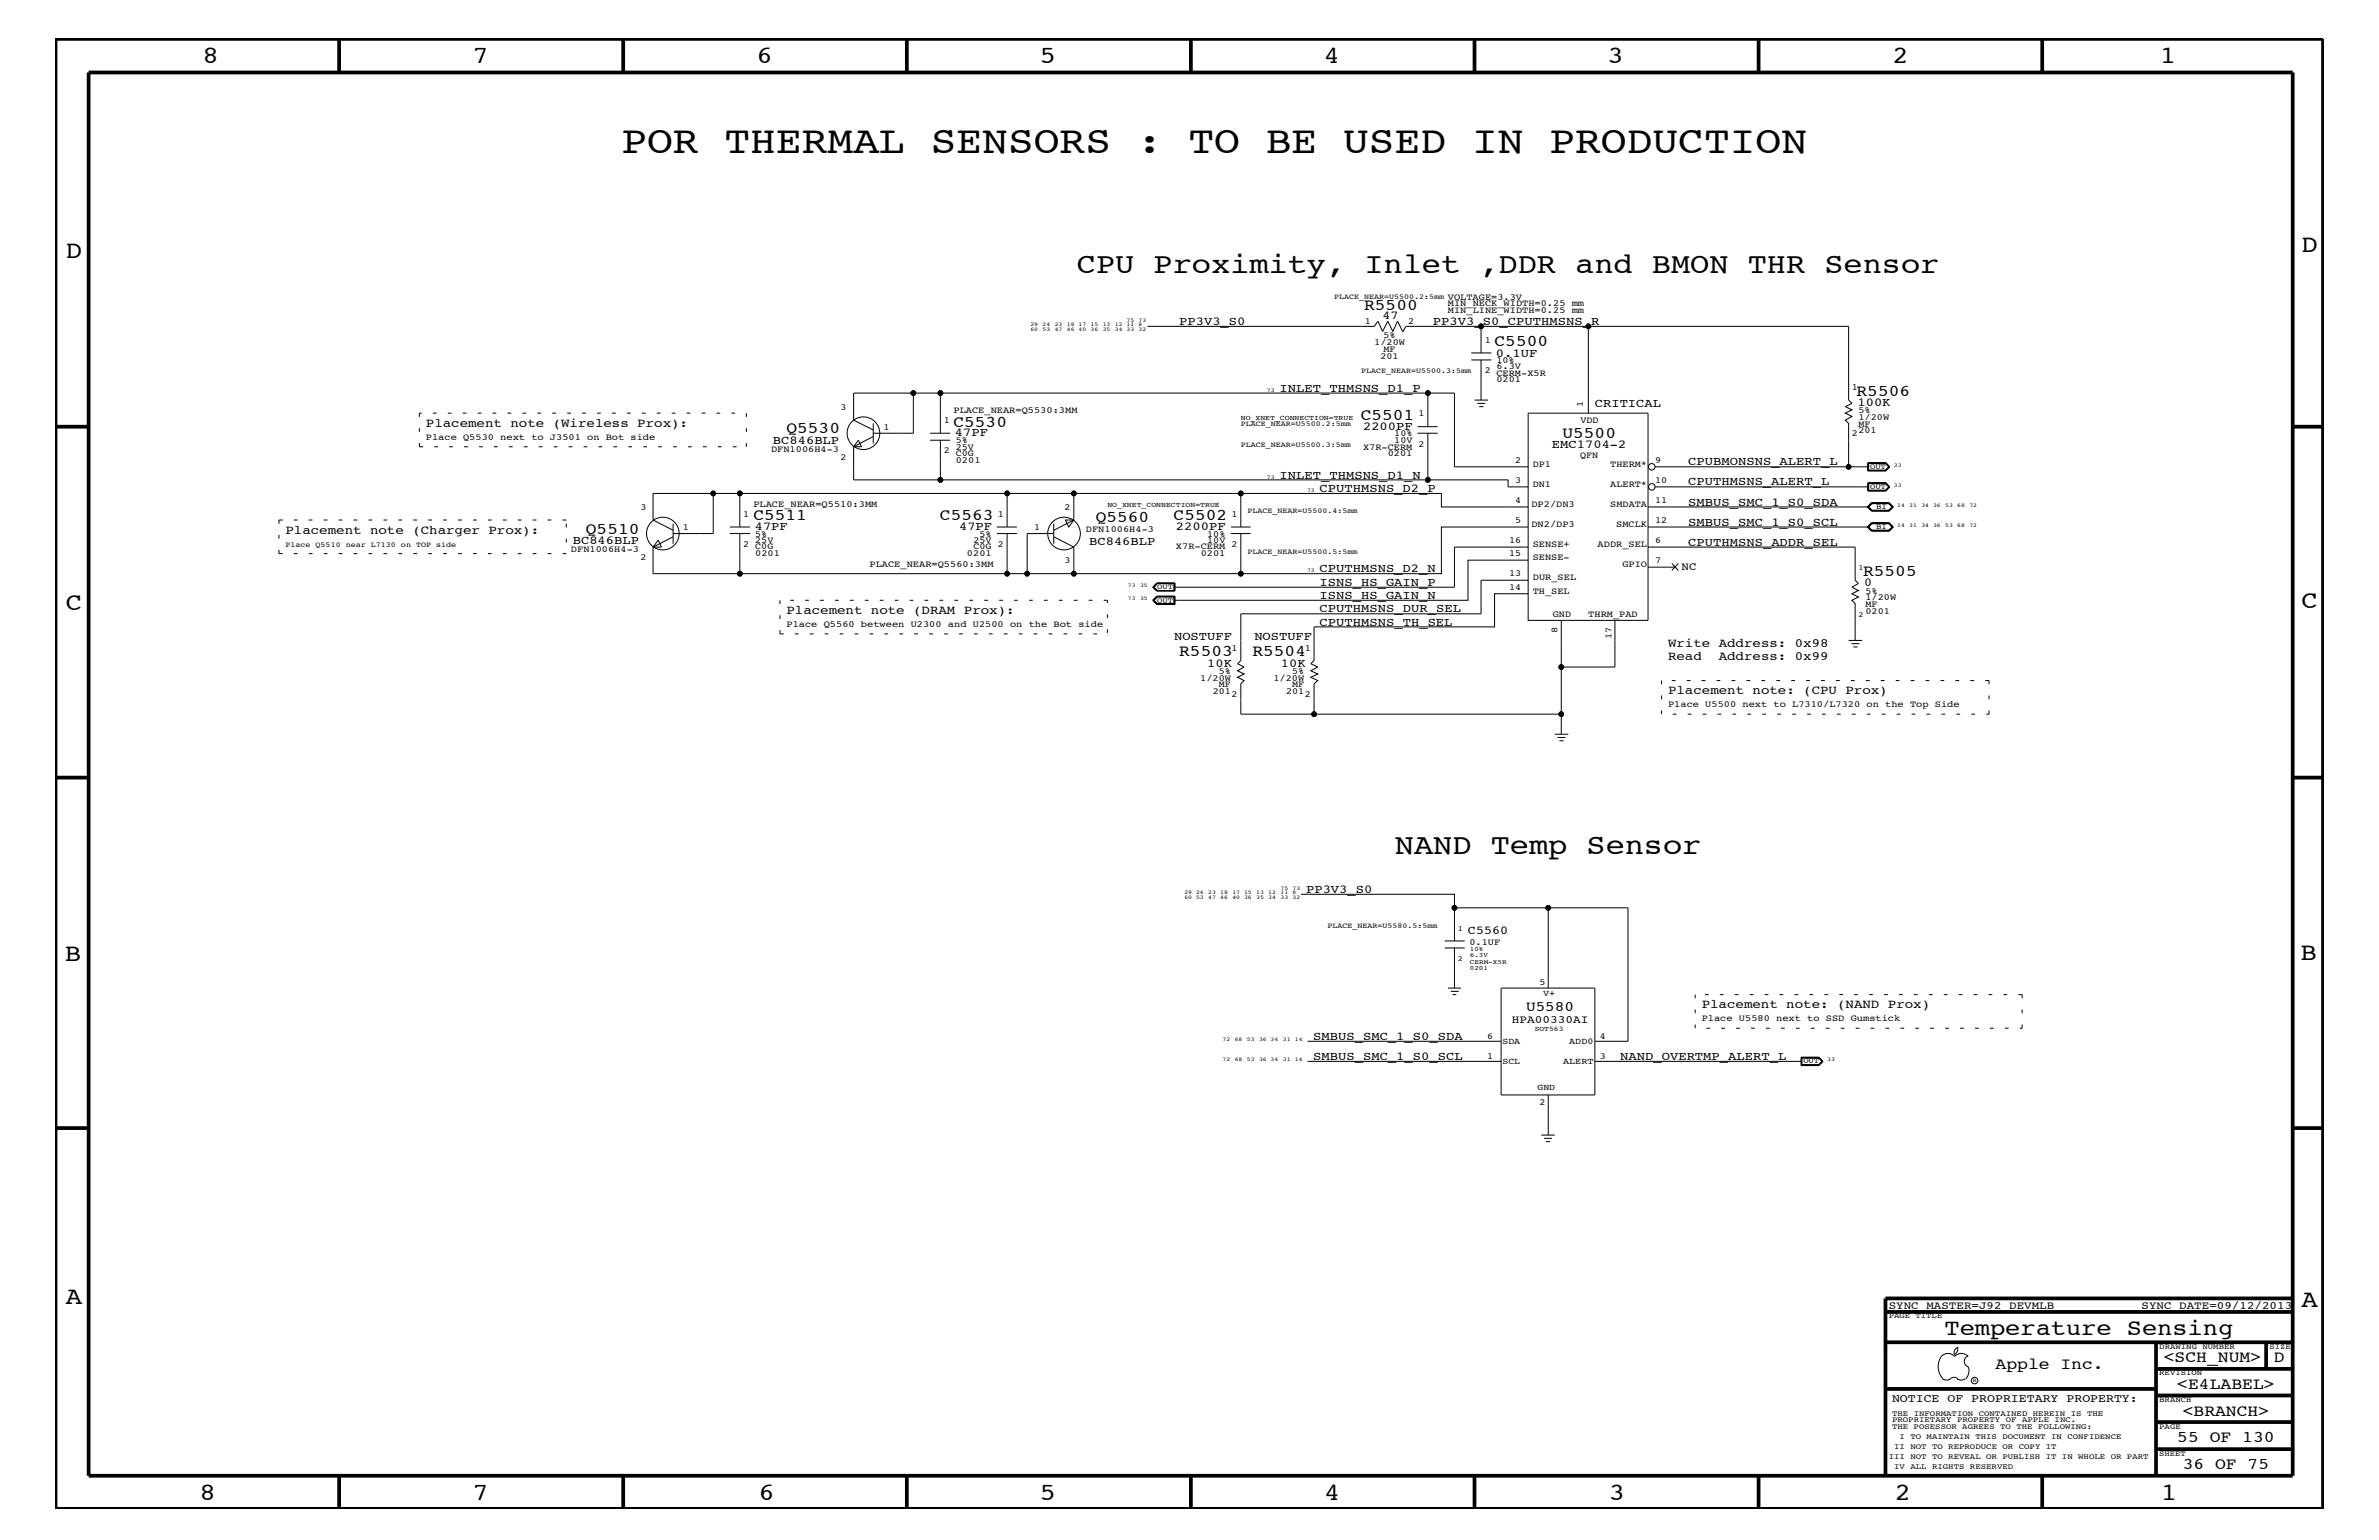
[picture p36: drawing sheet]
<svg xmlns="http://www.w3.org/2000/svg" width="432mm" height="279mm" viewBox="0 0 432 279" stroke-linecap="round" stroke-linejoin="round" font-family="sans-serif">
<defs><g id="words">
<text font-size="7" x="112.8" y="27.7">POR THERMAL SENSORS : TO BE USED IN PRODUCTION</text>
<g font-size="5.2">
<text x="195.5" y="49.6">CPU Proximity, Inlet ,DDR and BMON THR Sensor</text>
<text x="253.2" y="155">NAND Temp Sensor</text>
</g>
<g font-size="4.5">
<text x="36.7" y="11.5">8</text>
<text x="85.8" y="11.5">7</text>
<text x="137.3" y="11.5">6</text>
<text x="188.7" y="11.5">5</text>
<text x="240.3" y="11.5">4</text>
<text x="291.8" y="11.5">3</text>
<text x="343.5" y="11.5">2</text>
<text x="392" y="11.5">1</text>
<text x="11.9" y="46.8">D</text>
<text x="417.7" y="45.7">D</text>
<text x="11.9" y="110.6">C</text>
<text x="417.7" y="110.4">C</text>
<text x="11.8" y="174.3">B</text>
<text x="417.6" y="174.2">B</text>
<text x="11.9" y="236.7">A</text>
<text x="417.7" y="237.1">A</text>
<text x="36.2" y="272.1">8</text>
<text x="85.8" y="272.1">7</text>
<text x="137.7" y="272.1">6</text>
<text x="188.7" y="272.1">5</text>
<text x="240.4" y="272.1">4</text>
<text x="292" y="272.1">3</text>
<text x="343.9" y="272.1">2</text>
<text x="392.2" y="272.1">1</text>
</g>
<text font-size="4.1" x="352.9" y="242.3">Temperature Sensing</text>
<g font-size="3">
<text x="247.6" y="56.2">R5500</text>
<text x="271.3" y="62.9">C5500</text>
<text x="337" y="71.8">R5506</text>
<text x="173.1" y="77.4">C5530</text>
<text x="247" y="76.2">C5501</text>
<text x="142.7" y="78.6">Q5530</text>
<text x="283.6" y="79.4">U5500</text>
<text x="136.7" y="94.3">C5511</text>
<text x="170.6" y="94.3">C5563</text>
<text x="198.9" y="94.8">Q5560</text>
<text x="213" y="94.3">C5502</text>
<text x="106.3" y="96.8">Q5510</text>
<text x="338.2" y="104.6">R5505</text>
<text x="214" y="119.1">R5503</text>
<text x="227.3" y="119.1">R5504</text>
<text x="362.2" y="248.4">Apple Inc.</text>
<text x="392.7" y="247.1">&lt;SCH_NUM&gt;</text>
<text x="395.2" y="252">&lt;E4LABEL&gt;</text>
<text x="412.7" y="247.1">D</text>
<text x="396.2" y="256.8">&lt;BRANCH&gt;</text>
<text x="395.2" y="261.6">55 OF 130</text>
<text x="396.2" y="266.6">36 OF 75</text>
</g>
<text font-size="2.6" x="277" y="183.5">U5580</text>
<g font-size="2.3">
<text x="77.3" y="77.4">Placement note (Wireless Prox):</text>
<text x="51.8" y="96.8">Placement note (Charger Prox):</text>
<text x="142.7" y="111.4">Placement note (DRAM Prox):</text>
<text x="302.8" y="119.8">Read</text>
<text x="302.8" y="117.4">Write Address: 0x98</text>
<text x="312" y="119.8">Address: 0x99</text>
<text x="302.8" y="125.9">Placement note: (CPU Prox)</text>
<text x="308.9" y="182.9">Placement note: (NAND Prox)</text>
</g>
<g font-size="2.2">
<text x="214" y="59">PP3V3_S0</text>
<text x="250.9" y="57.9">47</text>
<text x="260.1" y="59">PP3V3_S0_CPUTHMSNS_R</text>
<text x="271.5" y="64.7">0.1UF</text>
<text x="232.2" y="71.1">INLET_THMSNS_D1_P</text>
<text x="289.5" y="73.8">CRITICAL</text>
<text x="337.1" y="73.7">100K</text>
<text x="140.3" y="80.5">BC846BLP</text>
<text x="173.3" y="79.2">47PF</text>
<text x="247.4" y="78">2200PF</text>
<text x="281.7" y="81.3">EMC1704-2</text>
<text x="232.2" y="86.9">INLET_THMSNS_D1_N</text>
<text x="239.5" y="89.3">CPUTHMSNS_D2_P</text>
<text x="306.4" y="88.1">CPUTHMSNS_ALERT_L</text>
<text x="306.4" y="84.4">CPUBMONSNS_ALERT_L</text>
<text x="306.4" y="91.7">SMBUS_SMC_1_S0_SDA</text>
<text x="306.4" y="95.4">SMBUS_SMC_1_S0_SCL</text>
<text x="104" y="98.7">BC846BLP</text>
<text x="137" y="96.2">47PF</text>
<text x="174.1" y="96.2">47PF</text>
<text x="197.7" y="98.8">BC846BLP</text>
<text x="213.4" y="96.2">2200PF</text>
<text x="306.4" y="99">CPUTHMSNS_ADDR_SEL</text>
<text x="239.5" y="106.3">ISNS_HS_GAIN_P</text>
<text x="239.5" y="103.8">CPUTHMSNS_D2_N</text>
<text x="338.3" y="106.4">0</text>
<text x="239.5" y="111.1">CPUTHMSNS_DUR_SEL</text>
<text x="239.5" y="108.7">ISNS_HS_GAIN_N</text>
<text x="239.5" y="113.6">CPUTHMSNS_TH_SEL</text>
<text x="213.1" y="116.2">NOSTUFF</text>
<text x="227.7" y="116.2">NOSTUFF</text>
<text x="219.1" y="120.9">10K</text>
<text x="232.5" y="120.9">10K</text>
<text x="237.1" y="162">PP3V3_S0</text>
<text x="266.4" y="169.5">C5560</text>
<text x="238.3" y="188.7">SMBUS_SMC_1_S0_SDA</text>
<text x="238.3" y="192.3">SMBUS_SMC_1_S0_SCL</text>
<text x="294" y="192.3">NAND_OVERTMP_ALERT_L</text>
</g>
<text font-size="2.1" x="343.4" y="254.4">NOTICE OF PROPRIETARY PROPERTY:</text>
<g font-size="2">
<text x="305.2" y="103.5">NC</text>
<text x="274.4" y="185.5">HPA00330AI</text>
<text x="342.8" y="237.4">SYNC_MASTER=J92_DEVMLB</text>
<text x="388.7" y="237.4">SYNC_DATE=09/12/2013</text>
</g>
<g font-size="1.7">
<text x="247.7" y="58.9">1</text>
<text x="255.6" y="58.9">2</text>
<text x="262.8" y="54.4">VOLTAGE=3.3V</text>
<text x="262.8" y="55.6">MIN_NECK_WIDTH=0.25 mm</text>
<text x="262.8" y="56.8">MIN_LINE_WIDTH=0.25 mm</text>
<text x="249.4" y="62.6">1/20W</text>
<text x="250.6" y="65.1">201</text>
<text x="251.1" y="61.4">5%</text>
<text x="251.1" y="63.9">MF</text>
<text x="269.5" y="62.3">1</text>
<text x="271.6" y="65.9">10%</text>
<text x="269.5" y="67.7">2</text>
<text x="271.6" y="68.2">CERM-X5R</text>
<text x="271.6" y="67">6.3V</text>
<text x="271.6" y="69.4">0201</text>
<text x="336.1" y="70.7">1</text>
<text x="152.6" y="74.4">3</text>
<text x="171.3" y="76.8">1</text>
<text x="173.1" y="75">PLACE_NEAR=Q5530:3MM</text>
<text x="257.5" y="75.6">1</text>
<text x="286.9" y="76.8">VDD</text>
<text x="287.3" y="73.8" transform="rotate(-90 287.3 73.8)">1</text>
<text x="337.3" y="76.2">1/20W</text>
<text x="337.3" y="75">5%</text>
<text x="337.3" y="77.4">MF</text>
<text x="77.3" y="79.9">Place Q5530 next to J3501 on Bot side</text>
<text x="140" y="82">DFN1006H4-3</text>
<text x="152.6" y="83.5">2</text>
<text x="160.4" y="78">1</text>
<text x="171.3" y="82.2">2</text>
<text x="173.5" y="83.9">0201</text>
<text x="173.5" y="80.5">5%</text>
<text x="173.5" y="81.6">25V</text>
<text x="173.5" y="82.7">C0G</text>
<text x="247.4" y="81.6">X7R-CERM</text>
<text x="251.9" y="82.7">0201</text>
<text x="253.1" y="80.3">10V</text>
<text x="253.1" y="79.2">10%</text>
<text x="257.5" y="81.1">2</text>
<text x="275" y="83.9">2</text>
<text x="286.8" y="83.1">QFN</text>
<text x="300.4" y="83.9">9</text>
<text x="336.1" y="79.2">2</text>
<text x="337.3" y="78.6">201</text>
<text x="275" y="87.6">3</text>
<text x="278.2" y="84.7">DP1</text>
<text x="278.2" y="88.3">DN1</text>
<text x="292.3" y="84.7">THERM*</text>
<text x="292.3" y="88.3">ALERT*</text>
<text x="300.4" y="87.6">10</text>
<text x="116.2" y="92.6">3</text>
<text x="134.9" y="93.8">1</text>
<text x="136.7" y="92">PLACE_NEAR=Q5510:3MM</text>
<text x="181.1" y="93.8">1</text>
<text x="193.2" y="92.6">2</text>
<text x="223.5" y="93.8">1</text>
<text x="275" y="94.9">5</text>
<text x="275" y="91.2">4</text>
<text x="278" y="95.6">DN2/DP3</text>
<text x="278" y="92">DP2/DN3</text>
<text x="292.3" y="92">SMDATA</text>
<text x="293.4" y="95.6">SMCLK</text>
<text x="300.4" y="94.9">12</text>
<text x="300.4" y="91.2">11</text>
<text x="103.6" y="100.2">DFN1006H4-3</text>
<text x="116.2" y="101.6">2</text>
<text x="124" y="96.2">1</text>
<text x="134.9" y="99.3">2 C0G</text>
<text x="137.1" y="98.5">25V</text>
<text x="137.1" y="97.4">5%</text>
<text x="137.1" y="101">0201</text>
<text x="175.5" y="101">0201</text>
<text x="176.7" y="99.7">C0G 2</text>
<text x="176.7" y="98.5">25V</text>
<text x="177.8" y="97.4">5%</text>
<text x="187.7" y="96.2">1</text>
<text x="197.1" y="96.5">DFN1006H4-3</text>
<text x="213.4" y="99.7">X7R-CERM 2</text>
<text x="217.9" y="101">0201</text>
<text x="219.1" y="97.4">10%</text>
<text x="219.1" y="98.5">10V</text>
<text x="273.9" y="101">15</text>
<text x="273.9" y="98.5">16</text>
<text x="278.2" y="101.6">SENSE-</text>
<text x="278.2" y="99.3">SENSE+</text>
<text x="290" y="99.3">ADDR_SEL</text>
<text x="300.4" y="98.5">6</text>
<text x="157.8" y="102.9">PLACE_NEAR=Q5560:3MM</text>
<text x="193.2" y="102.2">3</text>
<text x="273.9" y="104.6">13</text>
<text x="273.9" y="107">14</text>
<text x="278.2" y="105.3">DUR_SEL</text>
<text x="278.2" y="107.7">TH_SEL</text>
<text x="294.5" y="102.9">GPIO</text>
<text x="300.4" y="102.1">7</text>
<text x="338.6" y="107.7">5%</text>
<text x="142.7" y="113.7">Place Q5560 between U2300 and U2500 on the Bot side</text>
<text x="281.9" y="112">GND</text>
<text x="288.3" y="112">THRM_PAD</text>
<text x="338.6" y="108.9">1/20W</text>
<text x="338.6" y="111.4">0201</text>
<text x="338.6" y="110.2">MF</text>
<text x="223.5" y="118.1">1</text>
<text x="236.8" y="118.1">1</text>
<text x="282.7" y="114.8" transform="rotate(-90 282.7 114.8)">8</text>
<text x="292.5" y="115.9" transform="rotate(-90 292.5 115.9)">17</text>
<text x="217.8" y="123.5">1/20W</text>
<text x="220.1" y="125.9">201</text>
<text x="221.2" y="122.3">5%</text>
<text x="221.2" y="124.7">MF</text>
<text x="231.1" y="123.5">1/20W</text>
<text x="233.4" y="125.9">201</text>
<text x="234.5" y="124.7">MF</text>
<text x="234.5" y="122.3">5%</text>
<text x="223.5" y="126.5">2</text>
<text x="236.8" y="126.5">2</text>
<text x="302.8" y="128.3">Place U5500 next to L7310/L7320 on the Top Side</text>
<text x="266.7" y="171.4">0.1UF</text>
<text x="279.4" y="178.7">5</text>
<text x="308.9" y="185.3">Place U5580 next to SSD Gumstick</text>
<text x="269.9" y="188.6">6</text>
<text x="290.4" y="188.6">4</text>
<text x="269.9" y="192.2">1</text>
<text x="290.4" y="192.2">3</text>
<text x="279.4" y="200.4">2</text>
</g>
<g font-size="1.6">
<text x="280.1" y="180.7">V+</text>
<text x="272.7" y="189.4">SDA</text>
<text x="284.8" y="189.4">ADD0</text>
<text x="272.7" y="193.1">SCL</text>
<text x="279.1" y="197.8">GND</text>
<text x="283.7" y="193.1">ALERT</text>
</g>
<g font-size="1.4">
<text x="242.1" y="54.2">PLACE_NEAR=U5500.2:5mm</text>
<text x="247.1" y="67.7">PLACE_NEAR=U5500.3:5mm</text>
<text x="225.2" y="77.2">PLACE_NEAR=U5500.2:5mm</text>
<text x="225.2" y="81.1">PLACE_NEAR=U5500.3:5mm</text>
<text x="339.4" y="85">OUT</text>
<text x="339.4" y="88.7">OUT</text>
<text x="226.4" y="93">PLACE_NEAR=U5500.4:5mm</text>
<text x="340.5" y="92.3">BI</text>
<text x="340.5" y="96">BI</text>
<text x="51.8" y="99.3">Place Q5510 near L7130 on TOP side</text>
<text x="226.4" y="100.4">PLACE_NEAR=U5500.5:5mm</text>
<text x="210.1" y="106.9">OUT</text>
<text x="337.3" y="103.5">1</text>
<text x="210.1" y="109.3">OUT</text>
<text x="337.3" y="112">2</text>
<text x="241" y="168.3">PLACE_NEAR=U5580.5:5mm</text>
<text x="264.6" y="168.9">1</text>
<text x="264.6" y="174.4">2</text>
<text x="327.3" y="192.9">OUT</text>
<text x="342.8" y="239.2">PAGE TITLE</text>
<text x="391.9" y="244.7">DRAWING NUMBER</text>
<text x="411.9" y="244.7">SIZE</text>
<text x="391.9" y="249.5">REVISION</text>
<text x="343.4" y="256.8">THE INFORMATION CONTAINED HEREIN IS THE</text>
<text x="391.9" y="254.4">BRANCH</text>
<text x="343.4" y="258">PROPRIETARY PROPERTY OF APPLE INC.</text>
<text x="343.4" y="259.3">THE POSESSOR AGREES TO THE FOLLOWING:</text>
<text x="343.8" y="262.9">II NOT TO REPRODUCE OR COPY IT</text>
<text x="344.8" y="261.1">I TO MAINTAIN THIS DOCUMENT IN CONFIDENCE</text>
<text x="391.9" y="259.3">PAGE</text>
<text x="342.8" y="264.7">III NOT TO REVEAL OR PUBLISH IT IN WHOLE OR PART</text>
<text x="343.8" y="266.6">IV ALL RIGHTS RESERVED</text>
<text x="391.9" y="264.1">SHEET</text>
</g>
<g font-size="1.3">
<text x="225.2" y="76.2">NO_XNET_CONNECTION=TRUE</text>
<text x="201" y="92">NO_XNET_CONNECTION=TRUE</text>
<text x="278.6" y="187">SOT563</text>
</g>
<g font-size="1.2">
<text x="266.8" y="172.6">10%</text>
<text x="266.8" y="173.7">6.3V</text>
<text x="266.8" y="176.1">0201</text>
<text x="266.8" y="174.9">CERM-X5R</text>
</g>
<g font-size="1">
<text x="187" y="59.2">29</text>
<text x="189.2" y="59.2">24</text>
<text x="191.4" y="59.2">23</text>
<text x="193.6" y="59.2">18 17</text>
<text x="198" y="59.2">15</text>
<text x="200.2" y="59.2">13</text>
<text x="202.4" y="59.2">12 11</text>
<text x="204.5" y="58.4">75</text>
<text x="206.7" y="59.2">8</text>
<text x="206.7" y="58.4">73</text>
<text x="187" y="60.1">60</text>
<text x="189.2" y="60.1">53</text>
<text x="191.4" y="60.1">47</text>
<text x="193.6" y="60.1">46 40</text>
<text x="198" y="60.1">36</text>
<text x="200.2" y="60.1">35</text>
<text x="202.4" y="60.1">34 33</text>
<text x="206.7" y="60.1">32</text>
<text x="230" y="71.1">73</text>
<text x="230" y="86.9">73</text>
<text x="237.2" y="89.3">73</text>
<text x="343.7" y="84.7">33</text>
<text x="343.7" y="88.3">33</text>
<text x="344.3" y="92">14</text>
<text x="344.3" y="95.6">14</text>
<text x="346.5" y="92">31</text>
<text x="346.5" y="95.6">31</text>
<text x="348.7" y="92">34 36</text>
<text x="348.7" y="95.6">34 36</text>
<text x="353.1" y="92">53</text>
<text x="353.1" y="95.6">53</text>
<text x="355.3" y="92">68</text>
<text x="355.3" y="95.6">68</text>
<text x="357.5" y="92">72</text>
<text x="357.5" y="95.6">72</text>
<text x="204.7" y="106.5">73</text>
<text x="206.9" y="106.5">35</text>
<text x="237.2" y="103.8">73</text>
<text x="204.7" y="108.9">73</text>
<text x="206.9" y="108.9">35</text>
<text x="232.4" y="161.4">75</text>
<text x="234.6" y="161.4">73</text>
<text x="215" y="162.2">29 24</text>
<text x="215" y="163.2">60 53</text>
<text x="219.3" y="162.2">23</text>
<text x="219.3" y="163.2">47</text>
<text x="221.5" y="162.2">18</text>
<text x="221.5" y="163.2">46</text>
<text x="223.7" y="162.2">17 15</text>
<text x="223.7" y="163.2">40 36</text>
<text x="228" y="162.2">13</text>
<text x="228" y="163.2">35</text>
<text x="230.2" y="163.2">34</text>
<text x="230.2" y="162.2">12</text>
<text x="232.4" y="162.2">11</text>
<text x="232.4" y="163.2">33</text>
<text x="234.6" y="162.2">8</text>
<text x="234.6" y="163.2">32</text>
<text x="221.9" y="188.9">72</text>
<text x="224.1" y="188.9">68</text>
<text x="226.3" y="188.9">53</text>
<text x="228.5" y="188.9">36 34</text>
<text x="232.8" y="188.9">31</text>
<text x="235" y="188.9">14</text>
<text x="221.9" y="192.6">72</text>
<text x="224.1" y="192.6">68</text>
<text x="226.3" y="192.6">53</text>
<text x="228.5" y="192.6">36 34</text>
<text x="232.8" y="192.6">31</text>
<text x="235" y="192.6">14</text>
<text x="331.6" y="192.6">33</text>
<text x="358.1" y="250.7">R</text>
</g>
</g></defs>
<g fill="none" stroke="#000" stroke-width=".18">
<path d="M208.3 59.2h41.1l.7-.9 .9 1.8 .9-1.8 .9 1.8 .9-1.8 .9 1.8M268.8 59.2v4.8M288.3 59.2h-33.1l-.6 1M158.5 79.2l-3.6 1.9h1.5l-.6-1.2-.9 1.2v6h15.8M158.5 76.8v3.7M165.8 71.3v7.3h-7.3M168.8 79.9h3.7M168.8 78.6h3.7M170.7 79.9v7.2h88.5M170.7 71.3h-15.8v4.9l3.6 1.8M257.3 77.4h3.6M257.3 78.6h3.6"/>
<path d="M259.2 71.3h-88.5v7.3M259.2 78.6v8.5h14.5v1.2h3.7M259.2 71.3h4.8v13.4h13.4M259.2 71.3v6.1M267 65.3h3.7M267 64h3.7M267.6 72.6h2.5M268.1 73.2h1.5M268.5 73.8h.7M268.8 65.3v7.3M277.4 75h21.7v37.6h-21.7zM288.3 75v-15.8h47.2v13.4l.6 .6-1.2 .6 1.2 .6-1.2 .6 1.2 .6-1.2 .6 .6 .6v7.9h3.7"/>
<path d="M122.2 97.4l-3.7 1.9h1.6l-.6-1.3-1 1.3v4.8h15.8M122.2 95v3.7M129.5 89.5h-11v4.8l3.7 1.9M132.5 95.6h3.6M132.5 96.8h3.6M134.3 96.8v7.3h48.5v-7.3M134.3 89.5h-4.8v7.3h-7.3M180.9 96.8h3.7M180.9 95.6h3.7M182.8 89.5h-48.5v6.1M191.3 96.8h-4.9v7.3h8.5v-4.8l-3.6-1.9M191.3 95v3.7"/>
<path d="M194.9 89.5v4.8l-.9 1.3-.6-1.3h1.5l-3.6 1.9M194.9 89.5h30.3M194.9 89.5h-12.1v6.1M223.4 95.6h3.6M223.4 96.8h3.6M277.4 92h-15.8v-2.5h-36.4v6.1M277.4 95.6h-15.8v8.5h-36.4v-7.3M277.4 99.3h-13.4v7.2h-50.9M299.1 99.3h37.6v6l.6 .6-1.2 .6 1.2 .6-1.2 .6 1.2 .6-1.2 .6 .6 .6v6.7M299.1 95.6h40.1M299.1 92h40.1M300.4 84.7h35.1"/>
<path d="M300.4 88.3h38.8M338.9 92l.8-.8h3.2l.8 .8-.8 .7h-3.2zM338.9 95.6l.8-.7h3.2l.8 .7-.8 .8h-3.2zM339 83.9h3.3l.7 .8-.7 .8h-3.3zM339 87.6h3.3l.7 .7-.7 .8h-3.3zM339.1 92l.7-.7h3l.7 .7-.7 .7h-3zM339.2 92l.6-.6h3l.6 .6-.6 .6h-3zM339.2 87.7h3l.6 .6-.6 .6h-3zM339.2 84.1h3l.6 .6-.6 .6h-3zM339.7 91.2h3.1l.8 .8-.8 .7h-3.1l-.7-.7zM339.7 94.9h3.1l.8 .7-.8 .7h-3.1l-.7-.7zM339.8 94.9h3l.7 .7-.7 .6h-3l-.7-.6z"/>
<path d="M339.8 95h3l.6 .6-.6 .6h-3l-.6-.6zM342.2 84l.8 .7M342.2 87.7l.8 .6M342.2 84l.7 .7-.7 .7M342.2 87.7l.7 .6-.7 .7M342.2 84h-3.1v1.4h3.1M342.2 87.7h-3.1v1.3h3.1M343 84.7l-.8 .7M343 88.3l-.8 .7M182.8 104.1h3.6M194.9 104.1h30.3M209.2 108.9l.8-.8h3.3v1.6h-3.3z"/>
<path d="M210 105.8l-.7 .7 .7 .7M210 105.8l-.8 .7 .8 .7M210 105.8h3.3v1.4h-3.3M210 109.7l-.7-.8 .7-.7h3.2v1.5M210.1 105.9l-.6 .6 .6 .6M210.1 105.9h3v1.2h-3M210.1 105.9l-.7 .6 .7 .6M213.1 108.3h-3l-.6 .6 .6 .6h3M213.1 108.2v1.4h-3l-.7-.7 .7-.7M213.2 105.8v1.4M277.4 107.7h-6.1v6h-32.8v6.1l-.6 .6 1.3 .6-1.3 .7 1.3 .6-1.3 .6 1.3 .6-.7 .6v5.5M277.4 105.3h-8.6v6.1h-43.6v8.4l-.6 .6 1.2 .6-1.2 .7 1.2 .6-1.2 .6 1.2 .6-.6 .6v5.5h58.2"/>
<path d="M277.4 101.6h-11v7.3h-53.3M283.4 112.6v20.6M293.1 112.6v8.4h-9.7M299.1 102.9h4.9M303.4 102.2l1.2 1.3M304.6 102.2l-1.2 1.3M335.5 116.2h2.5M336 116.8h1.5M336.4 117.4h.7M282.2 133.2h2.4M282.7 133.8h1.4M283 134.4h.8"/>
<path d="M236.1 162.2h27.9v8.5M262.2 170.7h3.7M262.2 172h3.7M262.8 179.3h2.4M263.3 179.9h1.5M264 164.7h17v14.6M264 172v7.3M272.5 179.3h17v19.4h-17zM281 164.7h14.5v24.2h-6M237.3 192.6h35.2M237.3 188.9h35.2M263.7 180.5h.6"/>
<path d="M281 198.7v7.2M289.5 192.6h37.6M326.9 191.8h3.2l.8 .8-.8 .7h-3.2zM327 191.9h3.1l.7 .7-.7 .6h-3.1zM327.1 192h3l.6 .6-.6 .6h-3zM279.7 205.9h2.5M280.2 206.5h1.5M280.6 207.1h.7M352.3 246.1a1.72 1.72 0 0 1 2.5 0 1.69 1.69 0 0 1 2.4 0M352.4 246a3.2 3.2 0 0 0 .4 4.3l.8 .1 .4-.2M354 250.2l.7-.3 .7 .3M355.2 250.2l.7 .2 .7-.2"/>
<path d="M355.3 244.4v.3a1.18 1.18 0 0 1-.6 1.1M355.4 244.4a.99 .99 0 0 0-.6 1.4M357.2 246a1.04 1.04 0 0 0-.7 1 1.04 1.04 0 0 0 .7 1M357.3 248l.1 .7a2.11 2.11 0 0 1-.6 1.5"/>
<circle cx="268.8" cy="59.2" r=".42"/>
<circle cx="288.3" cy="59.2" r=".42"/>
<circle cx="156.7" cy="78.6" r="2.96"/>
<circle cx="165.8" cy="71.3" r=".42"/>
<circle cx="170.7" cy="71.3" r=".42"/>
<circle cx="259.2" cy="71.3" r=".42"/>
<circle cx="120.3" cy="96.8" r="2.96"/>
<circle cx="129.5" cy="89.5" r=".42"/>
<circle cx="134.3" cy="89.5" r=".42"/>
<circle cx="170.7" cy="87.1" r=".42"/>
<circle cx="182.8" cy="89.5" r=".42"/>
<circle cx="193.1" cy="96.8" r="2.96"/>
<circle cx="194.9" cy="89.5" r=".42"/>
<circle cx="225.2" cy="89.5" r=".42"/>
<circle cx="259.2" cy="87.1" r=".42"/>
<circle cx="299.8" cy="88.3" r=".59"/>
<circle cx="299.8" cy="84.7" r=".59"/>
<circle cx="335.5" cy="84.7" r=".42"/>
<circle cx="134.3" cy="104.1" r=".42"/>
<circle cx="182.8" cy="104.1" r=".42"/>
<circle cx="186.4" cy="104.1" r=".42"/>
<circle cx="194.9" cy="104.1" r=".42"/>
<circle cx="225.2" cy="104.1" r=".42"/>
<circle cx="238.5" cy="129.6" r=".42"/>
<circle cx="283.4" cy="129.6" r=".42"/>
<circle cx="283.4" cy="121" r=".42"/>
<circle cx="264" cy="164.7" r=".42"/>
<circle cx="281" cy="164.7" r=".42"/>
<circle cx="358.4" cy="250.5" r=".59"/>
</g>
<g fill="none" stroke="#000" stroke-width=".68" stroke-linecap="butt">
<path d="M10.1 7.1h411.5v266.7h-411.5zM16.1 13.2h400v254.5h-400zM61.6 7.1v6.1M113.1 7.1v6.1M164.6 7.1v6.1M216.2 7.1v6.1M267.6 7.1v6.1M319.2 7.1v6.1M370.7 7.1v6.1M10.1 77.4h6M416.1 77.4h5.5M10.1 141.1h6"/>
<path d="M416.1 141.1h5.5M10.1 204.7h6M416.1 204.7h5.5M342.2 238h73.9M416.1 235.6h-73.9v32.1M342.2 243.5h73.9M342.2 252h49.1M391.3 258h24.8M391.3 253.2h24.8M391.3 248.4h24.8M391.3 243.5v24.2M411.3 243.5v4.9"/>
<path d="M61.6 267.7v6.1M113.1 267.7v6.1M164.6 267.7v6.1M216.2 268v5.8M267.6 267.7v6.1M319.2 267.7v6.1M370.7 267.7v6.1M391.3 262.9h24.8"/>
</g>
<g fill="none" stroke="#000" stroke-width=".18" stroke-dasharray=".7 2" stroke-linecap="butt">
<path d="M76.1 75v6.1M50.6 94.3v6.1M76.1 81.1h59.4M102.8 94.3h-52.2M135.5 81.1v-6.1h-59.4M50.6 100.4h52.2v-6.1M141.6 108.9v6.1M141.6 115h59.4v-6.1M201 108.9h-59.4M301.6 123.5v6.1h59.4M361 123.5h-59.4M361 123.5v6.1"/>
<path d="M307.7 180.5v6h59.3M367 180.5h-59.3M367 180.5v6"/>
</g>
<g fill="#000">
<circle cx="268.8" cy="59.2" r=".42"/>
<circle cx="288.3" cy="59.2" r=".42"/>
<circle cx="165.8" cy="71.3" r=".42"/>
<circle cx="170.7" cy="71.3" r=".42"/>
<circle cx="259.2" cy="71.3" r=".42"/>
<circle cx="129.5" cy="89.5" r=".42"/>
<circle cx="134.3" cy="89.5" r=".42"/>
<circle cx="170.7" cy="87.1" r=".42"/>
<circle cx="182.8" cy="89.5" r=".42"/>
<circle cx="194.9" cy="89.5" r=".42"/>
<circle cx="225.2" cy="89.5" r=".42"/>
<circle cx="259.2" cy="87.1" r=".42"/>
<circle cx="335.5" cy="84.7" r=".42"/>
<circle cx="134.3" cy="104.1" r=".42"/>
<circle cx="182.8" cy="104.1" r=".42"/>
<circle cx="186.4" cy="104.1" r=".42"/>
<circle cx="194.9" cy="104.1" r=".42"/>
<circle cx="225.2" cy="104.1" r=".42"/>
<circle cx="238.5" cy="129.6" r=".42"/>
<circle cx="283.4" cy="129.6" r=".42"/>
<circle cx="283.4" cy="121" r=".42"/>
<circle cx="264" cy="164.7" r=".42"/>
<circle cx="281" cy="164.7" r=".42"/>
</g>
<use href="#words"/>
</svg>
